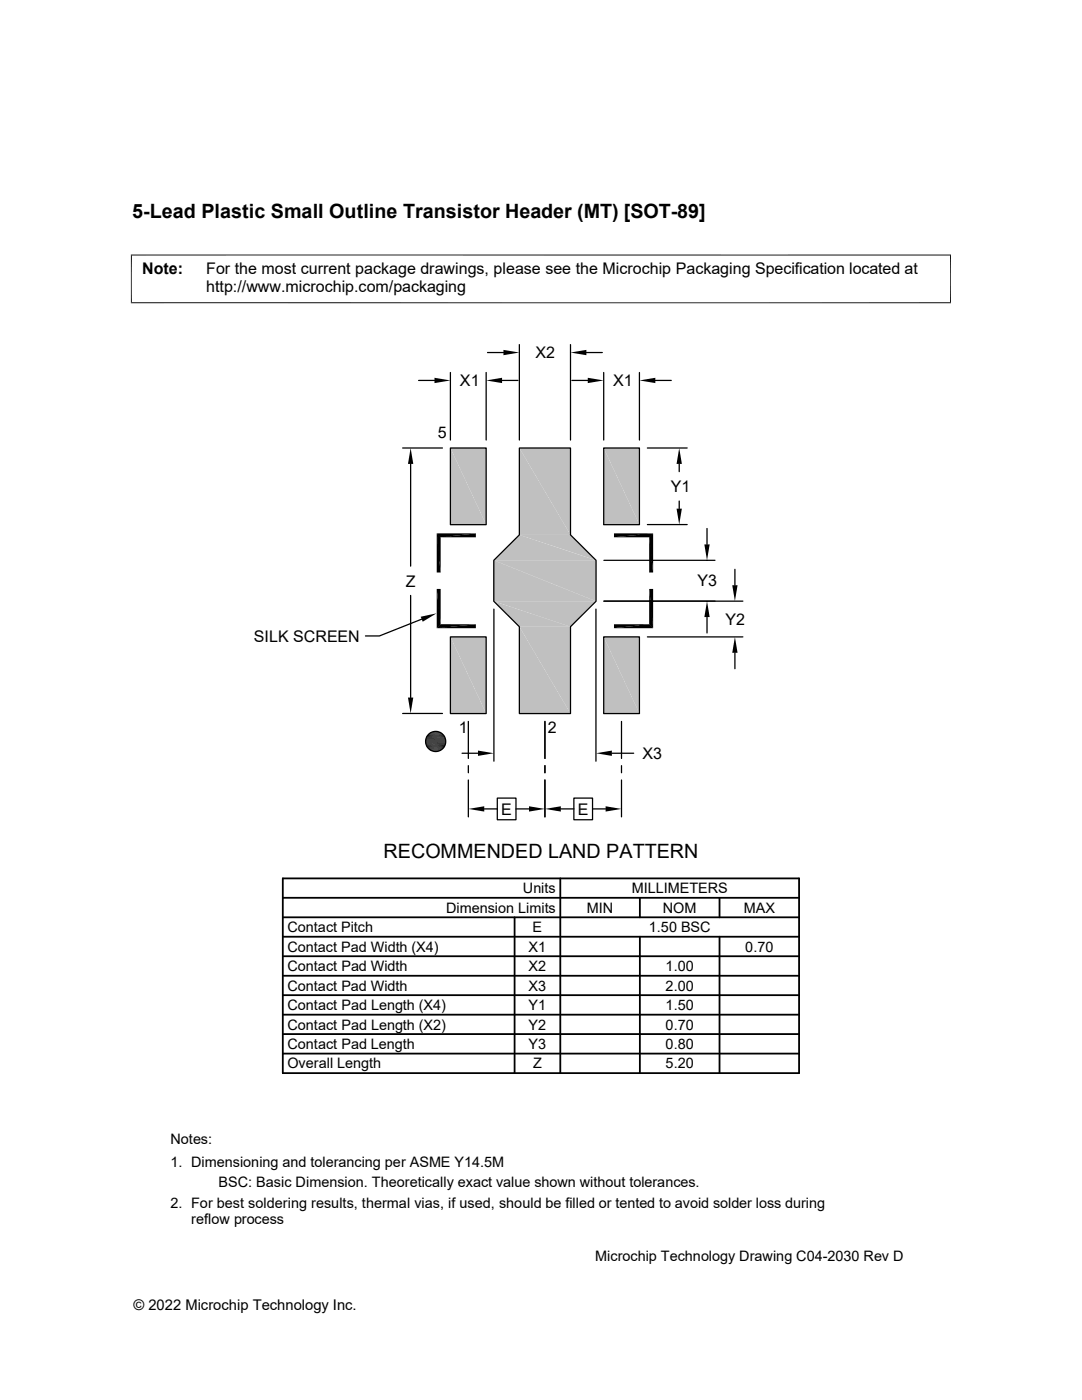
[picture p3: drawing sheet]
<svg xmlns="http://www.w3.org/2000/svg" width="216mm" height="279mm" viewBox="0 0 216 279" stroke-linecap="round" stroke-linejoin="round" font-family="sans-serif">
<defs><g id="words">
<g font-size="3.9">
<text x="26.4" y="43.5">5-Lead Plastic Small Outline Transistor Header (MT) [SOT-89]</text>
<text x="76.5" y="171.2">RECOMMENDED LAND PATTERN</text>
</g>
<g font-size="3.2">
<text x="28.4" y="54.7">Note:</text>
<text x="41.1" y="58.3">http://www.microchip.com/packaging</text>
<text x="41.1" y="54.7">For the most current package drawings, please see the Microchip Packaging Specification located at</text>
<text x="106.8" y="71.5">X2</text>
<text x="91.8" y="77.1">X1</text>
<text x="122.3" y="77.1">X1</text>
<text x="87.4" y="87.3">5</text>
<text x="133.9" y="98.2">Y1</text>
<text x="81" y="117.1">Z</text>
<text x="139.2" y="117">Y3</text>
<text x="144.8" y="124.7">Y2</text>
<text x="50.7" y="128.1">SILK SCREEN</text>
<text x="91.5" y="146.3">1</text>
<text x="109.3" y="146.3">2</text>
<text x="128.2" y="151.4">X3</text>
<text x="100" y="162.6">E</text>
<text x="115.3" y="162.6">E</text>
</g>
<g font-size="2.9">
<text x="104.3" y="178.3">Units</text>
<text x="126" y="178.3">MILLIMETERS</text>
<text x="89" y="182.2">Dimension Limits</text>
<text x="117.1" y="182.2">MIN</text>
<text x="132.3" y="182.2">NOM</text>
<text x="148.4" y="182.2">MAX</text>
<text x="57.3" y="189.9">Contact Pad Width (X4)</text>
<text x="57.3" y="186">Contact Pitch</text>
<text x="105.5" y="189.9">X1</text>
<text x="106.3" y="186">E</text>
<text x="129.5" y="186">1.50 BSC</text>
<text x="148.7" y="189.9">0.70</text>
<text x="57.3" y="197.7">Contact Pad Width</text>
<text x="57.3" y="193.8">Contact Pad Width</text>
<text x="105.5" y="197.7">X3</text>
<text x="105.5" y="193.8">X2</text>
<text x="132.8" y="197.7">2.00</text>
<text x="132.8" y="193.8">1.00</text>
<text x="57.3" y="201.6">Contact Pad Length (X4)</text>
<text x="105.5" y="201.6">Y1</text>
<text x="132.8" y="201.6">1.50</text>
<text x="57.3" y="209.4">Contact Pad Length</text>
<text x="57.3" y="205.5">Contact Pad Length (X2)</text>
<text x="105.5" y="209.3">Y3</text>
<text x="105.5" y="205.5">Y2</text>
<text x="132.8" y="209.4">0.80</text>
<text x="132.8" y="205.5">0.70</text>
<text x="57.3" y="213.2">Overall Length</text>
<text x="106.4" y="213.2">Z</text>
<text x="132.8" y="213.2">5.20</text>
<text x="34" y="228.3">Notes:</text>
<text x="34" y="232.9">1. Dimensioning and tolerancing per ASME Y14.5M</text>
<text x="43.6" y="237">BSC: Basic Dimension. Theoretically exact value shown without tolerances.</text>
<text x="34" y="241">2. For best soldering results, thermal vias, if used, should be filled or tented to avoid solder loss during</text>
<text x="38.1" y="244.3">reflow process</text>
<text x="118.8" y="251.7">Microchip Technology Drawing C04-2030 Rev D</text>
<text x="26.6" y="261.3">© 2022 Microchip Technology Inc.</text>
</g>
</g></defs>
<g fill="#c0c0c0">
<path d="M120.5 89.4l7.1 15.3h-7.1z"/>
<path d="M120.5 89.4h7.1v15.3z"/>
<path d="M89.9 89.4l7.1 15.3h-7.1z"/>
<path d="M89.9 89.4h7.1v15.3z"/>
<path d="M103.6 89.4l10.2 17.3h-10.2z"/>
<path d="M103.6 89.4h10.2v17.3z"/>
<path d="M98.5 111.8l5.1-5.1 15.3 5.1z"/>
<path d="M103.6 106.7h10.2l5.1 5.1z"/>
<path d="M98.5 111.8l20.4 8.2h-20.4z"/>
<path d="M98.5 111.8h20.4v8.2z"/>
<path d="M98.5 120l15.3 5.1h-10.2z"/>
<path d="M98.5 120h20.4l-5.1 5.1z"/>
<path d="M120.5 127.1l7.1 15.3h-7.1z"/>
<path d="M120.5 127.1h7.1v15.3z"/>
<path d="M103.6 125.1l10.2 17.3h-10.2z"/>
<path d="M103.6 125.1h10.2v17.3z"/>
<path d="M89.9 127.1l7.1 15.3h-7.1z"/>
<path d="M89.9 127.1h7.1v15.3z"/>
</g>
<g fill="#000">
<path d="M86.7 75.4l3.2 .5-3.2 .6zM97 75.9l3.2-.5v1.1zM100.5 69.8l3.1 .6-3.1 .5zM113.8 70.4l3.2-.6v1.1zM117.3 75.4l3.2 .5-3.2 .6zM127.6 75.9l3.2-.5v1.1zM81.9 89.4l.6 3.2h-1.1zM135.5 89.4l.6 3.2h-1.1zM87.1 106.4l.8 7.9h-.8zM87.1 106.4h7.9l-7.1 .8zM87.2 106.6l.6 5.5h-.6zM87.2 106.6l.6 .5v5z"/>
<path d="M87.1 106.4l.8 .8v7.1zM87.9 107.2l7.1-.8v.8zM87.8 107.1l2.1-.5v.5zM87.2 106.6h2.7l-2.1 .5zM122.5 106.4h7.8l-7.8 .8zM122.5 107.2l7.8-.8-.8 .8zM127.6 106.6h2.6l-2.6 .5zM127.6 107.1l2.6-.5-.5 .5zM129.5 117.5l.8 7.9-.8-.8zM129.5 107.2l.8 7.1h-.8zM129.7 107.1l.5 5h-.5zM129.7 107.1l.5-.5v5.5z"/>
<path d="M129.5 117.5h.8v7.9zM129.5 107.2l.8-.8v7.9zM135 101.5h1.1l-.6 3.2zM140.5 108.6h1.1l-.5 3.2zM146.1 116.8h1.1l-.6 3.2zM81.4 139.2h1.1l-.6 3.2zM83.9 123.1l3.2-.7-2.8 1.7zM87.1 117.5l.8 7.1-.8 .8zM87.2 119.8l.6 4.9-.6 .5zM87.2 119.8h.6v4.9zM87.1 117.5h.8v7.1zM87.2 125.2l2.7-.5v.5z"/>
<path d="M87.2 125.2l.6-.5h2.1zM87.1 125.4l7.9-.8v.8zM87.9 124.6h7.1l-7.9 .8zM127.6 124.7h2.1l-2.1 .5zM127.6 125.2l2.1-.5 .5 .5zM122.5 124.6h7l-7 .8zM129.7 119.8l.5 5.4-.5-.5zM129.7 119.8h.5v5.4zM122.5 125.4l7-.8 .8 .8zM141.1 120l.5 3.1h-1.1zM146.6 127.1l.6 3.2h-1.1zM85.9 149.7l1.9 .1z"/>
<path d="M86.1 146.1l1.8 .1zM86.1 149.8l1.5 .1zM86.1 149.8h1.7zM86.1 146.1h1.7zM86.3 146l1.5 .1zM86.3 149.9h1.1zM86.3 149.9h1.3zM86.3 146.1h1.3zM86.5 146l1.1 .1zM86.5 149.9l.7 .1zM86.5 149.9h.9zM86.5 146h.9z"/>
<path d="M86.7 146h.7zM86.7 150h.5zM86.7 146h.5zM95.4 149.8l3.2 .5-3.2 .6zM118.9 150.3l3.2-.5v1.1zM93.5 161.4l3.1-.5v1.1zM105.6 160.9l3.1 .5-3.1 .6zM108.7 161.4l3.2-.5v1.1zM120.8 160.9l3.2 .5-3.2 .6z"/>
</g>
<g fill="none" stroke="#000" stroke-width=".25">
<path d="M83.5 75.9h3.2M89.9 74.3v13.5M97 74.3v13.5M97.3 70.4h3.2M100.2 75.9h3.2M103.6 68.8v19M113.8 68.8v19M114.1 75.9h3.2M117 70.4h3.2M120.5 74.3v13.5M127.6 74.3v13.5M130.8 75.9h3.1"/>
<path d="M80.3 89.4h8M81.9 92.6v20.4M89.9 89.4h7.1v15.3h-7.1zM103.6 89.4h10.2v17.3l5.1 5.1v8.2l-5.1 5.1v17.3h-10.2v-17.3l-5.1-5.1v-8.2l5.1-5.1zM120.5 89.4h7.1v15.3h-7.1zM129.2 89.4h7.9M135.5 92.6v1.5M135.5 100v1.5M81.9 118.8v20.4M120.5 120h27.7M120.5 111.8h22.2M129.2 104.7h7.9"/>
<path d="M141.1 105.5v3.1M146.6 113.6v3.2M84.1 123.6l-8.4 3.3h-2.8M89.9 127.1h7.1v15.3h-7.1zM98.6 121.6v30.3M118.9 121.6v30.3M120.5 127.1h7.1v15.3h-7.1zM129.2 127.1h19M141.1 123.1v3.2M146.6 130.3v3.2M80.3 142.4h8M92.2 150.3h3.2"/>
<path d="M93.5 144v7.4M93.5 152.8v1.4M93.5 155.7v7.3M99.2 159.3h3.8v4.3h-3.8zM108.7 144v7.4M108.7 152.8v1.4M108.7 155.7v7.3M114.5 159.3h3.7v4.3h-3.7zM122.1 150.3h4.3M124 144v7.4M124 152.8v1.4M124 155.7v7.3"/>
<path d="M96.6 161.4h2.6M103 161.4h2.6M111.9 161.4h2.6M118.2 161.4h2.6"/>
<circle cx="86.9" cy="148" r="2.01"/>
</g>
<g fill="none" stroke="#000" stroke-width=".36">
<path d="M56.4 179.2h103M56.4 175.3h103v38.9h-103zM111.8 175.3v38.9M127.7 179.2v3.9M143.6 179.2v3.9M56.4 183.1h103M56.4 190.8h103M56.4 186.9h103M56.4 194.7h103M56.4 198.6h103M102.7 183.1v31.1M127.7 186.9v27.3"/>
<path d="M143.6 186.9v27.3M56.4 202.5h103M56.4 206.4h103M56.4 210.3h103"/>
</g>
<g fill="none" stroke="#000" stroke-width=".2">
<path d="M26.1 50.9h163.7M26.2 50.8v9.7M189.7 50.8v9.7M26.1 60.4h163.7M84.9 147.7h4.1M84.9 147.9h4.1M84.9 148.1h4.1M84.9 148.3h4.1M85 147.5h3.9M85 148.5h3.9M85 148.6h3.9M85 147.3h3.9"/>
<path d="M85.1 148.8h3.7M85.1 147.1h3.7M85.1 147h3.6M85.1 149h3.6M85.2 149.2h3.4M85.2 146.8h3.4M85.3 146.6h3.2M85.3 149.3h3.2M85.5 149.4h2.9M85.5 146.5h2.9M85.6 146.4h2.7M85.6 149.6h2.7"/>
<path d="M85.8 146.3h2.3M85.8 149.7h2.3M85.9 149.8h2M85.9 146.2h2"/>
</g>
<use href="#words"/>
</svg>
